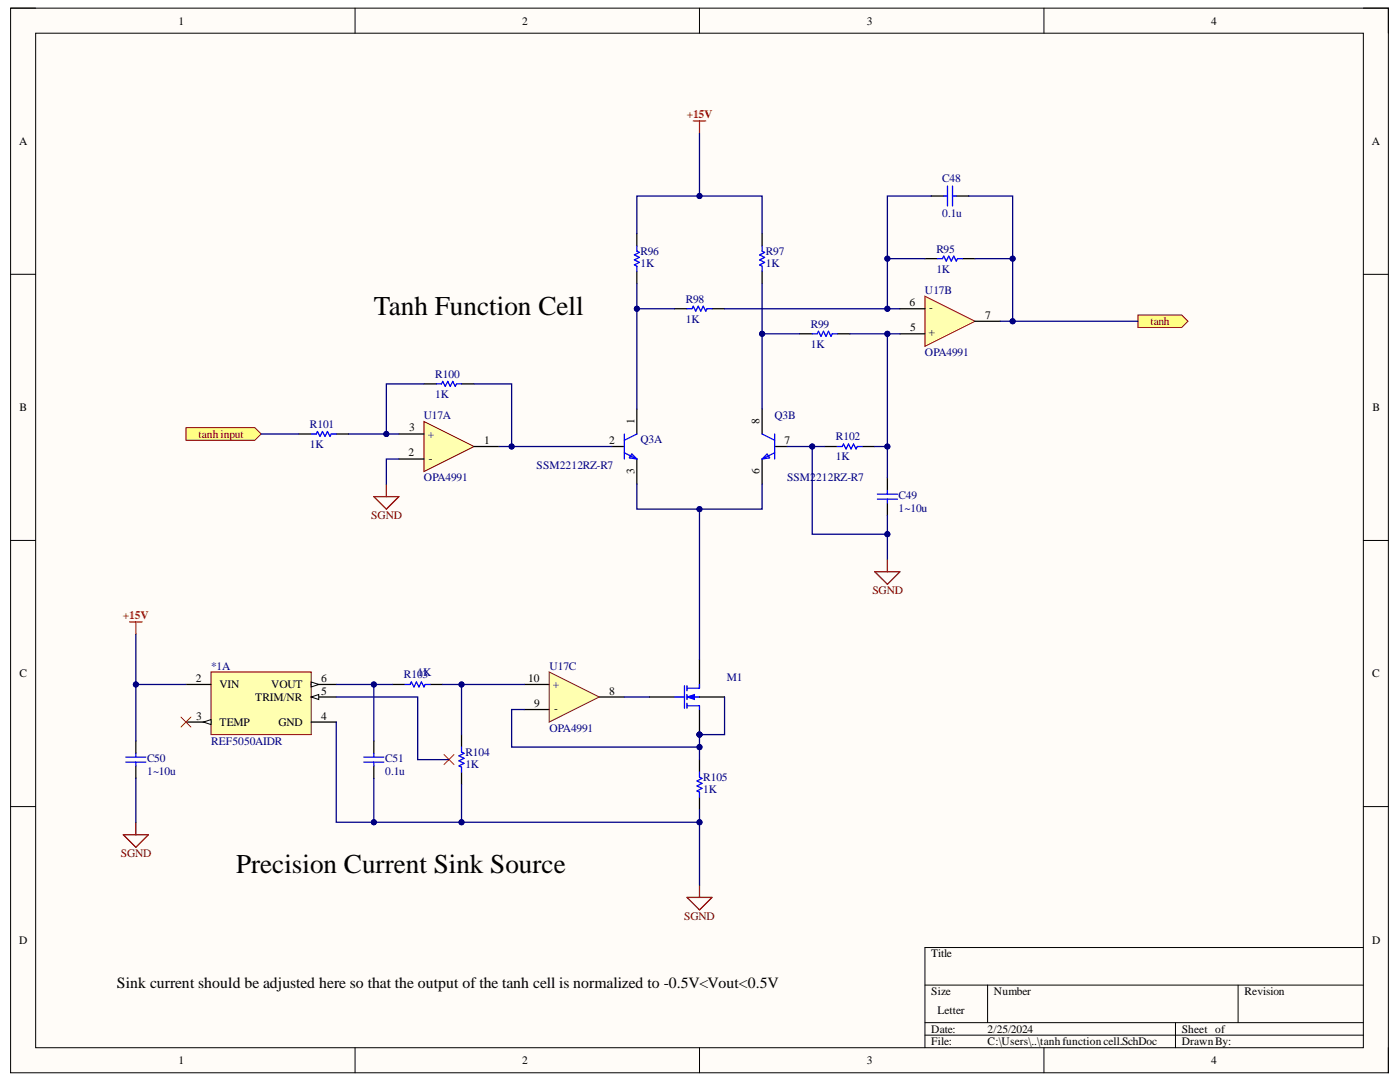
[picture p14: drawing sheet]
<svg xmlns="http://www.w3.org/2000/svg" width="279mm" height="216mm" viewBox="0 0 279 216" stroke-linecap="round" stroke-linejoin="round" font-family="sans-serif">
<defs><g id="words">
<g font-size="5.4">
<text x="74.6" y="62.9">Tanh Function Cell</text>
<text x="47.1" y="174.1">Precision Current Sink Source</text>
</g>
<text font-size="3.1" x="23.3" y="197.1">Sink current should be adjusted here so that the output of the tanh cell is normalized to -0.5V&lt;Vout&lt;0.5V</text>
<g font-size="2.3">
<text x="35.6" y="4.9">1</text>
<text x="104.2" y="4.9">2</text>
<text x="173" y="4.9">3</text>
<text x="241.7" y="4.9">4</text>
<text x="3.8" y="28.9">A</text>
<text x="273.7" y="28.9">A</text>
<text x="181.5" y="61.1">6</text>
<text x="186.2" y="61.1" transform="rotate(-180 186.2 61.1)">-</text>
<text x="186.6" y="65.9" transform="rotate(-180 186.6 65.9)">+</text>
<text x="196.6" y="63.6">7</text>
<text x="181.6" y="66.1">5</text>
<text x="3.9" y="82">B</text>
<text x="273.9" y="82">B</text>
<text x="81.6" y="86.1">3</text>
<text x="96.6" y="88.6">1</text>
<text x="121.6" y="88.6">2</text>
<text x="126.6" y="84.6" transform="rotate(-90 126.6 84.6)">1</text>
<text x="151.6" y="84.6" transform="rotate(-90 151.6 84.6)">8</text>
<text x="156.6" y="88.6">7</text>
<text x="81.5" y="91.1">2</text>
<text x="85.6" y="92.1">-</text>
<text x="126.6" y="94.6" transform="rotate(-90 126.6 94.6)">3</text>
<text x="151.6" y="94.6" transform="rotate(-90 151.6 94.6)">6</text>
<text x="3.9" y="135.2">C</text>
<text x="39.1" y="136.1">2</text>
<text x="43.8" y="137.3">VIN</text>
<text x="54.1" y="137.3">VOUT</text>
<text x="64.1" y="136.1">6</text>
<text x="105.4" y="136.1">10</text>
<text x="273.8" y="135.2">C</text>
<text x="39.2" y="143.6">3</text>
<text x="50.9" y="139.8">TRIM/NR</text>
<text x="64.1" y="143.6">4</text>
<text x="64.1" y="138.6">5</text>
<text x="106.6" y="141.1">9</text>
<text x="110.6" y="142.1">-</text>
<text x="121.6" y="138.6">8</text>
<text x="43.8" y="144.9">TEMP</text>
<text x="55.6" y="144.9">GND</text>
<text x="3.8" y="188.3">D</text>
<text x="185.9" y="191.1">Title</text>
<text x="273.8" y="188.3">D</text>
<text x="185.9" y="198.6">Size</text>
<text x="187.1" y="202.3">Letter</text>
<text x="198.4" y="198.6">Number</text>
<text x="248.4" y="198.6">Revision</text>
<text x="185.9" y="206">Date:</text>
<text x="185.9" y="208.6">File:</text>
<text x="197.1" y="206">2/25/2024</text>
<text x="197.1" y="208.6">C:\Users\..\tanhfunctioncell.SchDoc</text>
<text x="235.8" y="206">Sheet of</text>
<text x="235.8" y="208.6">DrawnBy:</text>
<text x="35.6" y="212.3">1</text>
<text x="104.2" y="212.3">2</text>
<text x="173" y="212.3">3</text>
<text x="241.7" y="212.3">4</text>
</g>
<g font-size="2.3" fill="#f00">
<text x="137" y="23.6">+15V</text>
<text x="24.5" y="123.6">+15V</text>
</g>
<g font-size="2.3" fill="#000080">
<text x="188.1" y="36.4">C48</text>
<text x="188.1" y="43.4">0.1u</text>
<text x="127.8" y="53.4">1K</text>
<text x="127.8" y="50.8">R96</text>
<text x="152.9" y="53.4">1K</text>
<text x="152.9" y="50.8">R97</text>
<text x="186.9" y="50.4">R95</text>
<text x="184.6" y="58.6">U17B</text>
<text x="186.9" y="54.4">1K</text>
<text x="136.9" y="64.4">1K</text>
<text x="136.9" y="60.4">R98</text>
<text x="161.8" y="65.4">R99</text>
<text x="161.8" y="69.4">1K</text>
<text x="184.6" y="71.1">OPA4991</text>
<text x="86.9" y="75.4">R100</text>
<text x="84.6" y="83.6">U17A</text>
<text x="86.9" y="79.3">1K</text>
<text x="154.6" y="83.6">Q3B</text>
<text x="61.8" y="89.4">1K</text>
<text x="61.8" y="85.3">R101</text>
<text x="85.4" y="87.4">+</text>
<text x="127.8" y="88.4">Q3A</text>
<text x="166.8" y="87.9">R102</text>
<text x="107.1" y="93.6">SSM2212RZ-R7</text>
<text x="166.8" y="91.8">1K</text>
<text x="84.6" y="96.1">OPA4991</text>
<text x="157.1" y="96.1">SSM2212RZ-R7</text>
<text x="179.3" y="99.6">C49</text>
<text x="179.3" y="102.1">1~10u</text>
<text x="42.1" y="133.6">*1A</text>
<text x="80.6" y="135.3">R103</text>
<text x="83.3" y="134.8">1K</text>
<text x="109.6" y="133.6">U17C</text>
<text x="110.3" y="137.3">+</text>
<text x="145.1" y="135.8">M1</text>
<text x="42.1" y="148.6">REF5050AIDR</text>
<text x="109.6" y="146.1">OPA4991</text>
<text x="29.4" y="154.6">1~10u</text>
<text x="29.4" y="152.1">C50</text>
<text x="76.9" y="154.6">0.1u</text>
<text x="76.9" y="152.1">C51</text>
<text x="92.9" y="153.3">1K</text>
<text x="92.9" y="150.8">R104</text>
<text x="140.3" y="155.9">R105</text>
<text x="140.3" y="158.3">1K</text>
</g>
<g font-size="2.3" fill="#800000">
<text x="229.6" y="64.9">tanh</text>
<text x="39.6" y="87.4">tanhinput</text>
<text x="74.1" y="103.6">SGND</text>
<text x="174.1" y="118.6">SGND</text>
<text x="24.1" y="171.1">SGND</text>
<text x="136.5" y="183.6">SGND</text>
</g>
</g></defs>
<path d="M2.1 1.6h275v212.5h-275z" fill-rule="evenodd" fill="#fffcf8"/>
<path d="M2.1 1.6h275v212.5h-275z" fill="none" stroke="#000" stroke-width=".2"/>
<path d="M7.1 6.6h265v202.5h-265z" fill-rule="evenodd" fill="#fffcf8"/>
<g fill="none" stroke="#000" stroke-width=".2">
<path d="M2.1 1.6h5M7.1 6.6h265v202.5h-265zM70.9 1.6v5M139.6 1.6v5M208.3 1.6v5M272.1 1.6h5v5M2.1 54.7h5M272.1 54.7h5M2.1 107.8h5M272.1 107.8h5M2.1 160.9h5M272.1 160.9h5"/>
<path d="M184.6 196.6h87.5M197.1 196.6v7.5M247.1 196.6v7.5M272.1 189.1h-87.5v20M70.9 209.1v5M139.6 209.1v5M184.6 204.1h87.5M184.6 206.6h87.5M208.3 209.1v5M234.6 204.1v5M277.1 209.1v5"/>
</g>
<g fill="none" stroke="#000" stroke-width=".25">
<path d="M127.1 46.6v2.5M127.1 54.1v2.5M152.1 46.6v2.5M152.1 54.1v2.5M184.6 51.6h2.5M192.1 51.6h2.5M84.6 76.6h2.5M92.1 76.6h2.5M134.6 61.6h2.5M142.1 61.6h2.5M159.6 66.6h2.5M167.1 66.6h2.5"/>
<path d="M59.6 86.6h2.5M67.1 86.6h2.5M122.1 89.1h2.5M127.1 81.6v5M127.1 91.6v5M152.1 81.6v5M152.1 91.6v5M154.6 89.1h2.5M164.6 89.1h2.5M172.1 89.1h2.5"/>
</g>
<g fill="none" stroke="#00f" stroke-width=".25">
<path d="M127.1 49.1v1l.5 .3-1 .5 1 .5-1 .5 1 .5-1 .5 .5 .2v1M152.1 49.1v1l.5 .3-1 .5 1 .5-1 .5 1 .5-1 .5 .5 .2v1M187.1 51.6h1l.2-.5 .5 1 .5-1 .5 1 .5-1 .5 1 .3-.5h1M87.1 76.6h1l.3-.5 .5 1 .5-1 .5 1 .5-1 .5 1 .2-.5h1M137.1 61.6h1l.2-.5 .6 1 .4-1 .6 1 .4-1 .5 1 .3-.5h1M162.1 66.6h1l.2-.5 .5 1 .5-1 .5 1 .5-1 .5 1 .3-.5h1M62.1 86.6h1l.3-.5 .5 1 .5-1 .5 1 .5-1 .5 1 .2-.5h1M124.6 86.6v5M124.6 90.3l2.5 1.3M126.1 90.6l1 1-1.5-.3zM127.1 86.6l-2.5 1.2M152.1 86.6l2.5 1.2"/>
<path d="M152.1 91.6l1-1 .5 .7zM154.6 86.6v5M154.6 90.3l-2.5 1.3M167.1 89.1h1l.2-.5 .5 1 .5-1 .5 1 .5-1 .5 1 .3-.5h1"/>
</g>
<path d="M74.6 99.1h5l-2.5 2.5zM77.1 96.6v2.5" fill="none" stroke="#800000" stroke-width=".25"/>
<path d="M37.1 85.3h13.8l1.2 1.3-1.2 1.2h-13.8z" fill-rule="evenodd" fill="#ffff80"/>
<path d="M37.1 85.3h13.8l1.2 1.3-1.2 1.2h-13.8z" fill="none" stroke="#800000" stroke-width=".2"/>
<path d="M138.3 24.1h2.5M139.6 24.1v2.5" fill="none" stroke="#f00" stroke-width=".25"/>
<path d="M78.4 136.6h2.5M85.9 136.6h2.5M74.6 147.8v2.5M74.6 152.8v2.5M92.1 146.6v2.5M92.1 154.1v2.5M139.6 151.6v2.5M139.6 159.1v2.5" fill="none" stroke="#000" stroke-width=".25"/>
<path d="M80.9 136.6h1l.2-.5 .5 1 .5-1 .5 1 .5-1 .5 1 .3-.5h1M72.6 151.1h4M72.6 152.1h4M74.6 150.3v.8M74.6 152.1v.7M92.1 149.1v1l.5 .2-1 .5 1 .5-1 .5 1 .5-1 .5 .5 .3v1M139.6 154.1v1l.5 .2-1 .5 1 .5-1 .5 1 .5-1 .5 .5 .3v1" fill="none" stroke="#00f" stroke-width=".25"/>
<path d="M137.1 179.1h5l-2.5 2.5zM139.6 176.6v2.5" fill="none" stroke="#800000" stroke-width=".25"/>
<path d="M42.1 134.1h20v12.5h-20z" fill-rule="evenodd" fill="#ffffb0"/>
<path d="M42.1 134.1h20v12.5h-20z" fill="none" stroke="#800000" stroke-width=".2"/>
<path d="M37.1 136.6h5M37.1 144.1h5" fill="none" stroke="#000" stroke-width=".25"/>
<path d="M40.6 144.1l1.5-.5v1z" fill="#f8fcff"/>
<path d="M40.6 144.1l1.5-.5v1z" fill="none" stroke="#000" stroke-width=".2"/>
<path d="M62.1 139.1h5M62.1 144.1h5" fill="none" stroke="#000" stroke-width=".25"/>
<path d="M62.1 139.1l1.5-.5v1z" fill="#f8fcff"/>
<path d="M62.1 139.1l1.5-.5v1z" fill="none" stroke="#000" stroke-width=".2"/>
<path d="M62.1 136.6h5" fill="none" stroke="#000" stroke-width=".25"/>
<path d="M62.1 136.1l1.5 .5-1.5 .5z" fill="#f8fcff"/>
<path d="M62.1 136.1l1.5 .5-1.5 .5z" fill="none" stroke="#000" stroke-width=".2"/>
<path d="M27.1 147.8v2.5M27.1 152.8v2.5" fill="none" stroke="#000" stroke-width=".25"/>
<path d="M25.1 151.1h4M25.1 152.1h4M27.1 150.3v.8M27.1 152.1v.7" fill="none" stroke="#00f" stroke-width=".25"/>
<path d="M25.9 124.1h2.5M27.1 124.1v2.5" fill="none" stroke="#f00" stroke-width=".25"/>
<path d="M24.6 166.6h5l-2.5 2.5zM27.1 164.1v2.5" fill="none" stroke="#800000" stroke-width=".25"/>
<path d="M36.1 143.1l2 2M38.1 143.1l-2 2M88.6 150.6l2 2M90.6 150.6l-2 2" fill="none" stroke="#f00" stroke-width=".2"/>
<circle cx="139.6" cy="146.6" r=".5" fill="#000080"/>
<circle cx="139.6" cy="146.6" r=".5" fill="none" stroke="#000080" stroke-width=".2"/>
<path d="M129.6 139.1h5M139.6 131.6v5M139.6 141.6v5" fill="none" stroke="#000" stroke-width=".25"/>
<circle cx="139.6" cy="146.6" r=".5" fill="#000080"/>
<circle cx="139.6" cy="146.6" r=".5" fill="none" stroke="#000080" stroke-width=".2"/>
<path d="M134.6 139.1h2M136.6 136.8v4.5M137.1 137.3h2.5M137.1 139.1h2.5M137.1 136.8v1M137.1 138.6v1M137.1 140.8h2.5M137.1 140.3v1" fill="none" stroke="#00f" stroke-width=".25"/>
<path d="M137.1 139.1l1.5-.5v1z" fill="#00f"/>
<path d="M137.1 139.1l1.5-.5v1z" fill="none" stroke="#00f" stroke-width=".2"/>
<path d="M139.6 136.6v.7M139.6 140.8v.8" fill="none" stroke="#00f" stroke-width=".25"/>
<path d="M139.6 139.1h5" fill="none" stroke="#000" stroke-width=".25"/>
<path d="M227.1 62.9h8.7l1.3 1.2-1.3 1.3h-8.7z" fill-rule="evenodd" fill="#ffff80"/>
<path d="M227.1 62.9h8.7l1.3 1.2-1.3 1.3h-8.7z" fill="none" stroke="#800000" stroke-width=".2"/>
<path d="M185.8 39.1h2.5M190.8 39.1h2.5M177.1 95.3v2.5M177.1 100.3v2.5M104.6 136.6h5M119.6 139.1h5M104.6 141.6h5" fill="none" stroke="#000" stroke-width=".25"/>
<path d="M188.3 39.1h.8M189.1 37.1v4M190.1 37.1v4M190.1 39.1h.7M175.1 98.6h4M175.1 99.6h4M177.1 97.8v.8M177.1 99.6v.7" fill="none" stroke="#00f" stroke-width=".25"/>
<path d="M174.6 114.1h5l-2.5 2.5zM177.1 111.6v2.5" fill="none" stroke="#800000" stroke-width=".25"/>
<path d="M109.6 134.1l10 5-10 5z" fill="#ffffb0"/>
<path d="M109.6 134.1l10 5-10 5z" fill="none" stroke="#800000" stroke-width=".2"/>
<path d="M184.6 59.1l10 5-10 5z" fill="#ffffb0"/>
<path d="M184.6 59.1l10 5-10 5z" fill="none" stroke="#800000" stroke-width=".2"/>
<path d="M179.6 66.6h5M179.6 61.6h5M194.6 64.1h5" fill="none" stroke="#000" stroke-width=".25"/>
<path d="M84.6 84.1l10 5-10 5z" fill="#ffffb0"/>
<path d="M84.6 84.1l10 5-10 5z" fill="none" stroke="#800000" stroke-width=".2"/>
<path d="M79.6 86.6h5M79.6 91.6h5M94.6 89.1h5" fill="none" stroke="#000" stroke-width=".25"/>
<path d="M127.1 61.6h7.5" fill="none" stroke="#000080" stroke-width=".25"/>
<circle cx="127.1" cy="61.6" r=".5" fill="#000080"/>
<circle cx="127.1" cy="61.6" r=".5" fill="none" stroke="#000080" stroke-width=".2"/>
<path d="M152.1 66.6h7.5" fill="none" stroke="#000080" stroke-width=".25"/>
<circle cx="152.1" cy="66.6" r=".5" fill="#000080"/>
<circle cx="152.1" cy="66.6" r=".5" fill="none" stroke="#000080" stroke-width=".2"/>
<path d="M177.1 66.6v22.5h-2.5" fill="none" stroke="#000080" stroke-width=".25"/>
<circle cx="177.1" cy="89.1" r=".5" fill="#000080"/>
<circle cx="177.1" cy="89.1" r=".5" fill="none" stroke="#000080" stroke-width=".2"/>
<circle cx="177.1" cy="66.6" r=".5" fill="#000080"/>
<circle cx="177.1" cy="66.6" r=".5" fill="none" stroke="#000080" stroke-width=".2"/>
<path d="M184.6 51.6h-7.5v10" fill="none" stroke="#000080" stroke-width=".25"/>
<circle cx="177.1" cy="61.6" r=".5" fill="#000080"/>
<circle cx="177.1" cy="61.6" r=".5" fill="none" stroke="#000080" stroke-width=".2"/>
<circle cx="177.1" cy="51.6" r=".5" fill="#000080"/>
<circle cx="177.1" cy="51.6" r=".5" fill="none" stroke="#000080" stroke-width=".2"/>
<path d="M194.6 51.6h7.5v12.5h-2.5" fill="none" stroke="#000080" stroke-width=".25"/>
<circle cx="202.1" cy="51.6" r=".5" fill="#000080"/>
<circle cx="202.1" cy="51.6" r=".5" fill="none" stroke="#000080" stroke-width=".2"/>
<circle cx="202.1" cy="64.1" r=".5" fill="#000080"/>
<circle cx="202.1" cy="64.1" r=".5" fill="none" stroke="#000080" stroke-width=".2"/>
<path d="M94.6 76.6h7.5v12.5" fill="none" stroke="#000080" stroke-width=".25"/>
<circle cx="102.1" cy="89.1" r=".5" fill="#000080"/>
<circle cx="102.1" cy="89.1" r=".5" fill="none" stroke="#000080" stroke-width=".2"/>
<path d="M84.6 76.6h-7.5v10h2.5" fill="none" stroke="#000080" stroke-width=".25"/>
<circle cx="77.1" cy="86.6" r=".5" fill="#000080"/>
<circle cx="77.1" cy="86.6" r=".5" fill="none" stroke="#000080" stroke-width=".2"/>
<path d="M69.6 86.6h7.5M79.6 91.6h-2.5v5" fill="none" stroke="#000080" stroke-width=".25"/>
<circle cx="77.1" cy="86.6" r=".5" fill="#000080"/>
<circle cx="77.1" cy="86.6" r=".5" fill="none" stroke="#000080" stroke-width=".2"/>
<path d="M202.1 64.1h25M52.1 86.6h7.5" fill="none" stroke="#000080" stroke-width=".25"/>
<circle cx="202.1" cy="64.1" r=".5" fill="#000080"/>
<circle cx="202.1" cy="64.1" r=".5" fill="none" stroke="#000080" stroke-width=".2"/>
<path d="M139.6 26.6v12.5" fill="none" stroke="#000080" stroke-width=".25"/>
<circle cx="139.6" cy="39.1" r=".5" fill="#000080"/>
<circle cx="139.6" cy="39.1" r=".5" fill="none" stroke="#000080" stroke-width=".2"/>
<path d="M104.6 141.6h-2.5v7.5h37.5v2.5" fill="none" stroke="#000080" stroke-width=".25"/>
<circle cx="139.6" cy="149.1" r=".5" fill="#000080"/>
<circle cx="139.6" cy="149.1" r=".5" fill="none" stroke="#000080" stroke-width=".2"/>
<path d="M74.6 155.3v8.8" fill="none" stroke="#000080" stroke-width=".25"/>
<circle cx="74.6" cy="164.1" r=".5" fill="#000080"/>
<circle cx="74.6" cy="164.1" r=".5" fill="none" stroke="#000080" stroke-width=".2"/>
<path d="M74.6 136.6v11.2" fill="none" stroke="#000080" stroke-width=".25"/>
<circle cx="74.6" cy="136.6" r=".5" fill="#000080"/>
<circle cx="74.6" cy="136.6" r=".5" fill="none" stroke="#000080" stroke-width=".2"/>
<path d="M139.6 161.6v15" fill="none" stroke="#000080" stroke-width=".25"/>
<circle cx="139.6" cy="164.1" r=".5" fill="#000080"/>
<circle cx="139.6" cy="164.1" r=".5" fill="none" stroke="#000080" stroke-width=".2"/>
<path d="M67.1 144.1v20h72.5" fill="none" stroke="#000080" stroke-width=".25"/>
<circle cx="74.6" cy="164.1" r=".5" fill="#000080"/>
<circle cx="74.6" cy="164.1" r=".5" fill="none" stroke="#000080" stroke-width=".2"/>
<circle cx="92.1" cy="164.1" r=".5" fill="#000080"/>
<circle cx="92.1" cy="164.1" r=".5" fill="none" stroke="#000080" stroke-width=".2"/>
<circle cx="139.6" cy="164.1" r=".5" fill="#000080"/>
<circle cx="139.6" cy="164.1" r=".5" fill="none" stroke="#000080" stroke-width=".2"/>
<path d="M67.1 136.6h11.3" fill="none" stroke="#000080" stroke-width=".25"/>
<circle cx="74.6" cy="136.6" r=".5" fill="#000080"/>
<circle cx="74.6" cy="136.6" r=".5" fill="none" stroke="#000080" stroke-width=".2"/>
<path d="M88.4 136.6h16.2" fill="none" stroke="#000080" stroke-width=".25"/>
<circle cx="92.1" cy="136.6" r=".5" fill="#000080"/>
<circle cx="92.1" cy="136.6" r=".5" fill="none" stroke="#000080" stroke-width=".2"/>
<path d="M92.1 156.6v7.5" fill="none" stroke="#000080" stroke-width=".25"/>
<circle cx="92.1" cy="164.1" r=".5" fill="#000080"/>
<circle cx="92.1" cy="164.1" r=".5" fill="none" stroke="#000080" stroke-width=".2"/>
<path d="M92.1 136.6v10" fill="none" stroke="#000080" stroke-width=".25"/>
<circle cx="92.1" cy="136.6" r=".5" fill="#000080"/>
<circle cx="92.1" cy="136.6" r=".5" fill="none" stroke="#000080" stroke-width=".2"/>
<path d="M27.1 126.6v21.2" fill="none" stroke="#000080" stroke-width=".25"/>
<circle cx="27.1" cy="136.6" r=".5" fill="#000080"/>
<circle cx="27.1" cy="136.6" r=".5" fill="none" stroke="#000080" stroke-width=".2"/>
<path d="M27.1 136.6h10" fill="none" stroke="#000080" stroke-width=".25"/>
<circle cx="27.1" cy="136.6" r=".5" fill="#000080"/>
<circle cx="27.1" cy="136.6" r=".5" fill="none" stroke="#000080" stroke-width=".2"/>
<path d="M99.6 89.1h22.5M27.1 155.3v8.8" fill="none" stroke="#000080" stroke-width=".25"/>
<circle cx="102.1" cy="89.1" r=".5" fill="#000080"/>
<circle cx="102.1" cy="89.1" r=".5" fill="none" stroke="#000080" stroke-width=".2"/>
<path d="M144.6 61.6h35" fill="none" stroke="#000080" stroke-width=".25"/>
<circle cx="177.1" cy="61.6" r=".5" fill="#000080"/>
<circle cx="177.1" cy="61.6" r=".5" fill="none" stroke="#000080" stroke-width=".2"/>
<path d="M127.1 56.6v25" fill="none" stroke="#000080" stroke-width=".25"/>
<circle cx="127.1" cy="61.6" r=".5" fill="#000080"/>
<circle cx="127.1" cy="61.6" r=".5" fill="none" stroke="#000080" stroke-width=".2"/>
<path d="M127.1 96.6v5h25v-5" fill="none" stroke="#000080" stroke-width=".25"/>
<circle cx="139.6" cy="101.6" r=".5" fill="#000080"/>
<circle cx="139.6" cy="101.6" r=".5" fill="none" stroke="#000080" stroke-width=".2"/>
<path d="M152.1 56.6v25" fill="none" stroke="#000080" stroke-width=".25"/>
<circle cx="152.1" cy="66.6" r=".5" fill="#000080"/>
<circle cx="152.1" cy="66.6" r=".5" fill="none" stroke="#000080" stroke-width=".2"/>
<path d="M127.1 46.6v-7.5h25v7.5" fill="none" stroke="#000080" stroke-width=".25"/>
<circle cx="139.6" cy="39.1" r=".5" fill="#000080"/>
<circle cx="139.6" cy="39.1" r=".5" fill="none" stroke="#000080" stroke-width=".2"/>
<path d="M67.1 139.1h16.3v12.5h6.2M124.6 139.1h5M144.6 139.1v7.5h-5" fill="none" stroke="#000080" stroke-width=".25"/>
<circle cx="139.6" cy="146.6" r=".5" fill="#000080"/>
<circle cx="139.6" cy="146.6" r=".5" fill="none" stroke="#000080" stroke-width=".2"/>
<path d="M139.6 146.6v2.5" fill="none" stroke="#000080" stroke-width=".25"/>
<circle cx="139.6" cy="146.6" r=".5" fill="#000080"/>
<circle cx="139.6" cy="146.6" r=".5" fill="none" stroke="#000080" stroke-width=".2"/>
<circle cx="139.6" cy="149.1" r=".5" fill="#000080"/>
<circle cx="139.6" cy="149.1" r=".5" fill="none" stroke="#000080" stroke-width=".2"/>
<path d="M139.6 101.6v30" fill="none" stroke="#000080" stroke-width=".25"/>
<circle cx="139.6" cy="101.6" r=".5" fill="#000080"/>
<circle cx="139.6" cy="101.6" r=".5" fill="none" stroke="#000080" stroke-width=".2"/>
<path d="M177.1 89.1v6.2" fill="none" stroke="#000080" stroke-width=".25"/>
<circle cx="177.1" cy="89.1" r=".5" fill="#000080"/>
<circle cx="177.1" cy="89.1" r=".5" fill="none" stroke="#000080" stroke-width=".2"/>
<path d="M162.1 89.1v17.5h15" fill="none" stroke="#000080" stroke-width=".25"/>
<circle cx="162.1" cy="89.1" r=".5" fill="#000080"/>
<circle cx="162.1" cy="89.1" r=".5" fill="none" stroke="#000080" stroke-width=".2"/>
<circle cx="177.1" cy="106.6" r=".5" fill="#000080"/>
<circle cx="177.1" cy="106.6" r=".5" fill="none" stroke="#000080" stroke-width=".2"/>
<path d="M169.6 66.6h10" fill="none" stroke="#000080" stroke-width=".25"/>
<circle cx="177.1" cy="66.6" r=".5" fill="#000080"/>
<circle cx="177.1" cy="66.6" r=".5" fill="none" stroke="#000080" stroke-width=".2"/>
<path d="M157.1 89.1h7.5" fill="none" stroke="#000080" stroke-width=".25"/>
<circle cx="162.1" cy="89.1" r=".5" fill="#000080"/>
<circle cx="162.1" cy="89.1" r=".5" fill="none" stroke="#000080" stroke-width=".2"/>
<path d="M177.1 102.8v8.8" fill="none" stroke="#000080" stroke-width=".25"/>
<circle cx="177.1" cy="106.6" r=".5" fill="#000080"/>
<circle cx="177.1" cy="106.6" r=".5" fill="none" stroke="#000080" stroke-width=".2"/>
<path d="M185.8 39.1h-8.7v12.5" fill="none" stroke="#000080" stroke-width=".25"/>
<circle cx="177.1" cy="51.6" r=".5" fill="#000080"/>
<circle cx="177.1" cy="51.6" r=".5" fill="none" stroke="#000080" stroke-width=".2"/>
<path d="M193.3 39.1h8.8v12.5" fill="none" stroke="#000080" stroke-width=".25"/>
<circle cx="202.1" cy="51.6" r=".5" fill="#000080"/>
<circle cx="202.1" cy="51.6" r=".5" fill="none" stroke="#000080" stroke-width=".2"/>
<use href="#words"/>
</svg>
